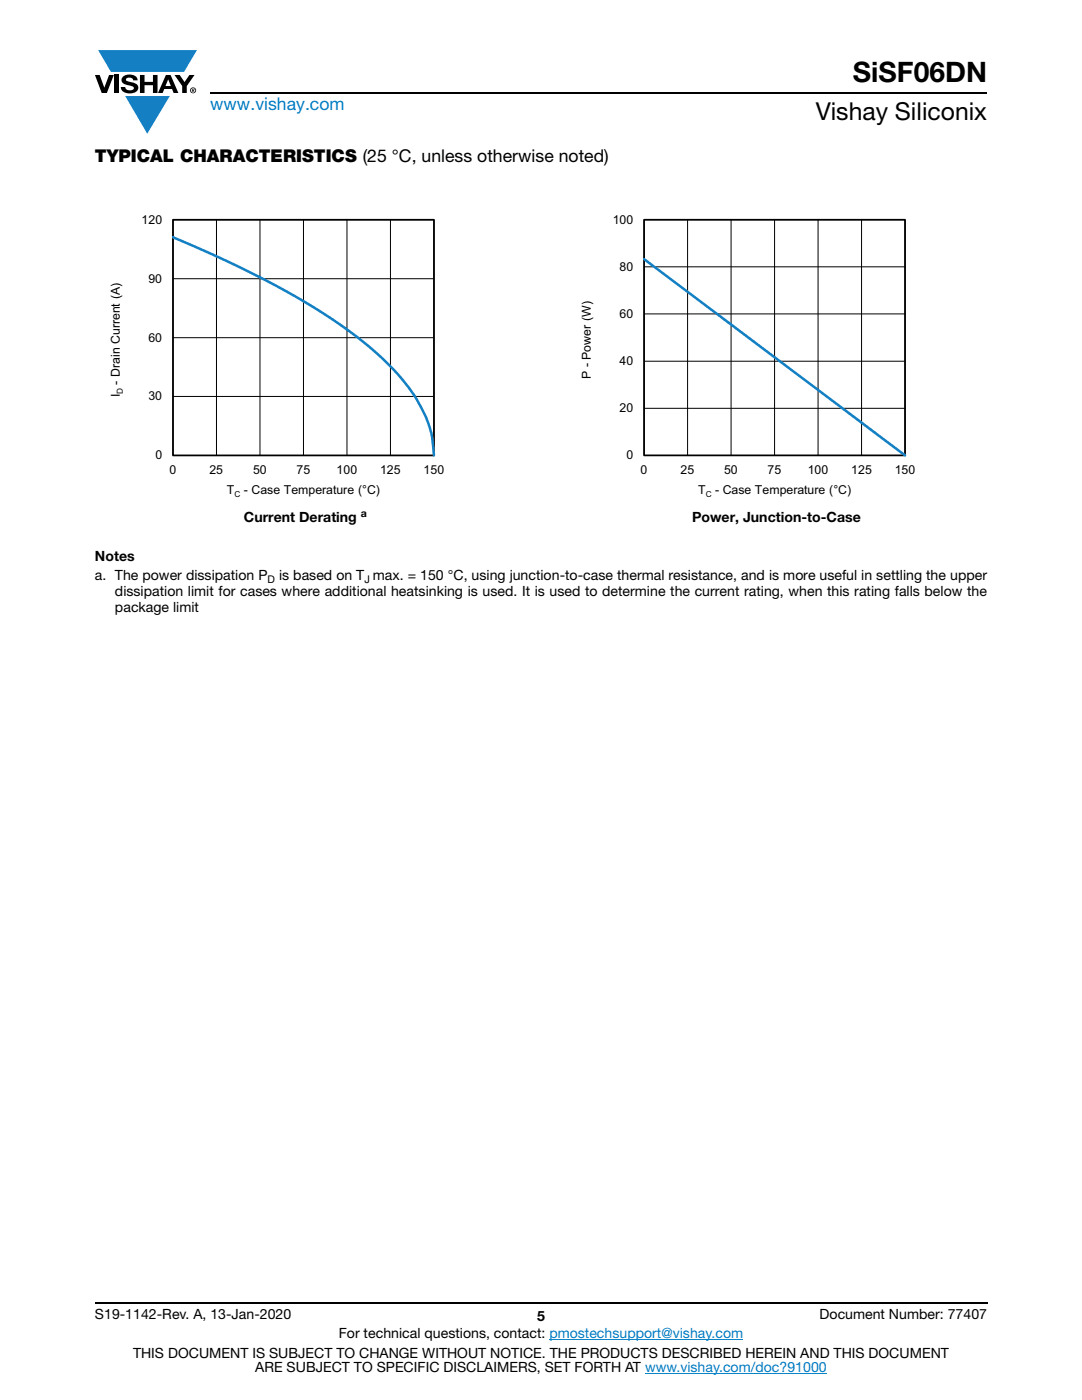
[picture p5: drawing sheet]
<svg xmlns="http://www.w3.org/2000/svg" width="216mm" height="279mm" viewBox="0 0 216 279" stroke-linecap="round" stroke-linejoin="round" font-family="sans-serif">
<defs><g id="words">
<text font-size="5.6" x="170.2" y="16.4">SiSF06DN</text>
<text font-size="4.9" x="162.8" y="24">Vishay Siliconix</text>
<text font-size="3.5" fill="#007ec4" x="42" y="21.9">www.vishay.com</text>
<text font-size="3.5" x="18.9" y="32.3">TYPICAL CHARACTERISTICS (25 °C, unless otherwise noted)</text>
<g font-size="2.8">
<text x="48.7" y="104.1">Current Derating</text>
<text x="138.1" y="104.1">Power, Junction-to-Case</text>
<text x="18.9" y="111.9">Notes</text>
<text x="18.9" y="115.8">a. The power dissipation P</text>
<text x="22.9" y="118.9">dissipation limit for cases where additional heatsinking is used. It is used to determine the current rating, when this rating falls below the</text>
<text x="55.7" y="115.8">is based on T max. = 150 °C, using junction-to-case thermal resistance, and is more useful in settling the upper</text>
<text x="22.9" y="122.1">package limit</text>
<text x="18.9" y="263.3">S19-1142-Rev. A, 13-Jan-2020</text>
<text x="107.2" y="263.6">5</text>
<text x="163.6" y="263.3">Document Number: 77407</text>
<text x="67.6" y="267.1">For technical questions, contact: pmostechsupport@vishay.com</text>
<text x="26.5" y="271">THIS DOCUMENT IS SUBJECT TO CHANGE WITHOUT NOTICE. THE PRODUCTS DESCRIBED HEREIN AND THIS DOCUMENT</text>
<text x="50.9" y="273.8">ARE SUBJECT TO SPECIFIC DISCLAIMERS, SET FORTH AT www.vishay.com/doc?91000</text>
</g>
<g font-size="2.5">
<text x="28.3" y="44.7">120</text>
<text x="122.3" y="44.7">100</text>
<text x="29.6" y="56.4">90</text>
<text x="123.6" y="54.1">80</text>
<text x="123.6" y="63.5">60</text>
<text x="29.6" y="68.2">60</text>
<text x="23.9" y="76.8" transform="rotate(-90 23.9 76.8)">- Drain Current (A)</text>
<text x="117.9" y="75.7" transform="rotate(-90 117.9 75.7)">P - Power (W)</text>
<text x="123.6" y="72.9">40</text>
<text x="23.9" y="79.3" transform="rotate(-90 23.9 79.3)">I</text>
<text x="29.6" y="79.9">30</text>
<text x="123.6" y="82.3">20</text>
<text x="31" y="91.7">0</text>
<text x="33.8" y="94.6">0</text>
<text x="41.8" y="94.6">25</text>
<text x="50.5" y="94.6">50</text>
<text x="59.2" y="94.6">75</text>
<text x="67.2" y="94.6">100</text>
<text x="75.8" y="94.6">125</text>
<text x="84.5" y="94.6">150</text>
<text x="125" y="91.7">0</text>
<text x="127.8" y="94.6">0</text>
<text x="135.8" y="94.6">25</text>
<text x="144.5" y="94.6">50</text>
<text x="153.2" y="94.6">75</text>
<text x="161.2" y="94.6">100</text>
<text x="169.9" y="94.6">125</text>
<text x="178.5" y="94.6">150</text>
<text x="45.3" y="98.5">T</text>
<text x="48.7" y="98.5">- Case Temperature (°C)</text>
<text x="139.3" y="98.5">T</text>
<text x="142.7" y="98.5">- Case Temperature (°C)</text>
</g>
<g font-size="2.1">
<text x="72" y="103.3">a</text>
<text x="53.4" y="116.3">D</text>
<text x="72.7" y="116.3">J</text>
</g>
<g font-size="1.7">
<text x="24.5" y="78.7" transform="rotate(-90 24.5 78.7)">D</text>
<text x="46.8" y="99.1">C</text>
<text x="140.8" y="99.1">C</text>
</g>
</g></defs>
<g fill="#147fc3">
<path d="M19.6 10h19.7l-2.6 4.3h-1.1h-13.5z"/>
<path d="M25 19.2h8.9l-4.5 7.5z"/>
</g>
<g fill="#000">
<path d="M18.9 15h1l.9 2.5 1-2.5h.9l-1.4 3.6h-1zM22.9 15h.9v3.6h-.9zM24.6 15.3a2.1 2.1 0 0 1 2.8 .3l.1 .4h-.9a.79 .79 0 0 0-.7-.5 .79 .79 0 0 0-.8 .4l.3 .3 1 .2a1.08 1.08 0 0 1 1.2 1 1.08 1.08 0 0 1-1.1 1.2 1.73 1.73 0 0 1-2.4-1.2h.9a.96 .96 0 0 0 .8 .6 .96 .96 0 0 0 .9-.4 1.31 1.31 0 0 0-1.2-.6 1.03 1.03 0 0 1-1.1-.6 1.03 1.03 0 0 1 .2-1.1zM27.9 15h.9v1.3h1.7v-1.3h.9v3.6h-.9v-1.6h-1.7v1.6h-.9zM34.8 15h1.1l.9 1.4 1-1.4h1l-1.5 2.2v1.4h-.9v-1.4z"/>
<path d="M33.6 15.9l.5 1.3h-1.1zM33.1 15l-1.6 3.6h1l.3-.8h1.5l.3 .8h1l-1.6-3.6z"/>
<path d="M38.4 17.8h.2v.2h-.2zM38.3 17.7v.7h.1v-.3l.4 .3-.2-.3 .2-.2-.1-.2z"/>
<path d="M38.1 18a.46 .46 0 0 1 .9 0 .46 .46 0 0 1-.9 0zM37.9 18a.6 .6 0 0 0 1.2 0 .6 .6 0 0 0-1.2 0z"/>
</g>
<path d="M42 18.6h155M18.9 260h178.1" fill="none" stroke="#000" stroke-width=".36"/>
<path d="M109.6 267.3h38.7M128.7 274h36.3" fill="none" stroke="#007ec4" stroke-width=".2"/>
<path d="M18.9 39.3h83.7v60.4h-83.7z" fill="#fff"/>
<path d="M34.5 43.9h52.1v47h-52.1zM34.5 55.6h52.1M43.2 43.9v47M51.9 43.9v47M60.6 43.9v47M69.2 43.9v47M77.9 43.9v47M34.5 79.1h52.1M34.5 67.4h52.1" fill="none" stroke="#000" stroke-width=".2"/>
<path d="M34.5 43.9h52.1v47h-52.1z" fill="none" stroke="#000" stroke-width=".34"/>
<path d="M34.5 47.3l8 3.5 6.9 3.3 6.3 3.3 5.9 3.3 4.9 3.2 4.5 3.1 4.1 3.5 3.6 3.5a27.5 27.5 0 0 1 7.6 13.8l.3 3.1" fill="none" stroke="#147fc3" stroke-width=".51"/>
<path d="M112.9 39.3h83.7v60.4h-83.7z" fill="#fff"/>
<path d="M128.5 43.9h52.1v47h-52.1zM128.5 53.3h52.1M137.2 43.9v47M145.9 43.9v47M154.6 43.9v47M163.2 43.9v47M171.9 43.9v47M128.5 72.1h52.1M128.5 62.6h52.1M128.5 81.5h52.1" fill="none" stroke="#000" stroke-width=".2"/>
<path d="M128.5 43.9h52.1v47h-52.1z" fill="none" stroke="#000" stroke-width=".34"/>
<path d="M128.5 51.7l52.1 39.2" fill="none" stroke="#147fc3" stroke-width=".51"/>
<use href="#words"/>
</svg>
